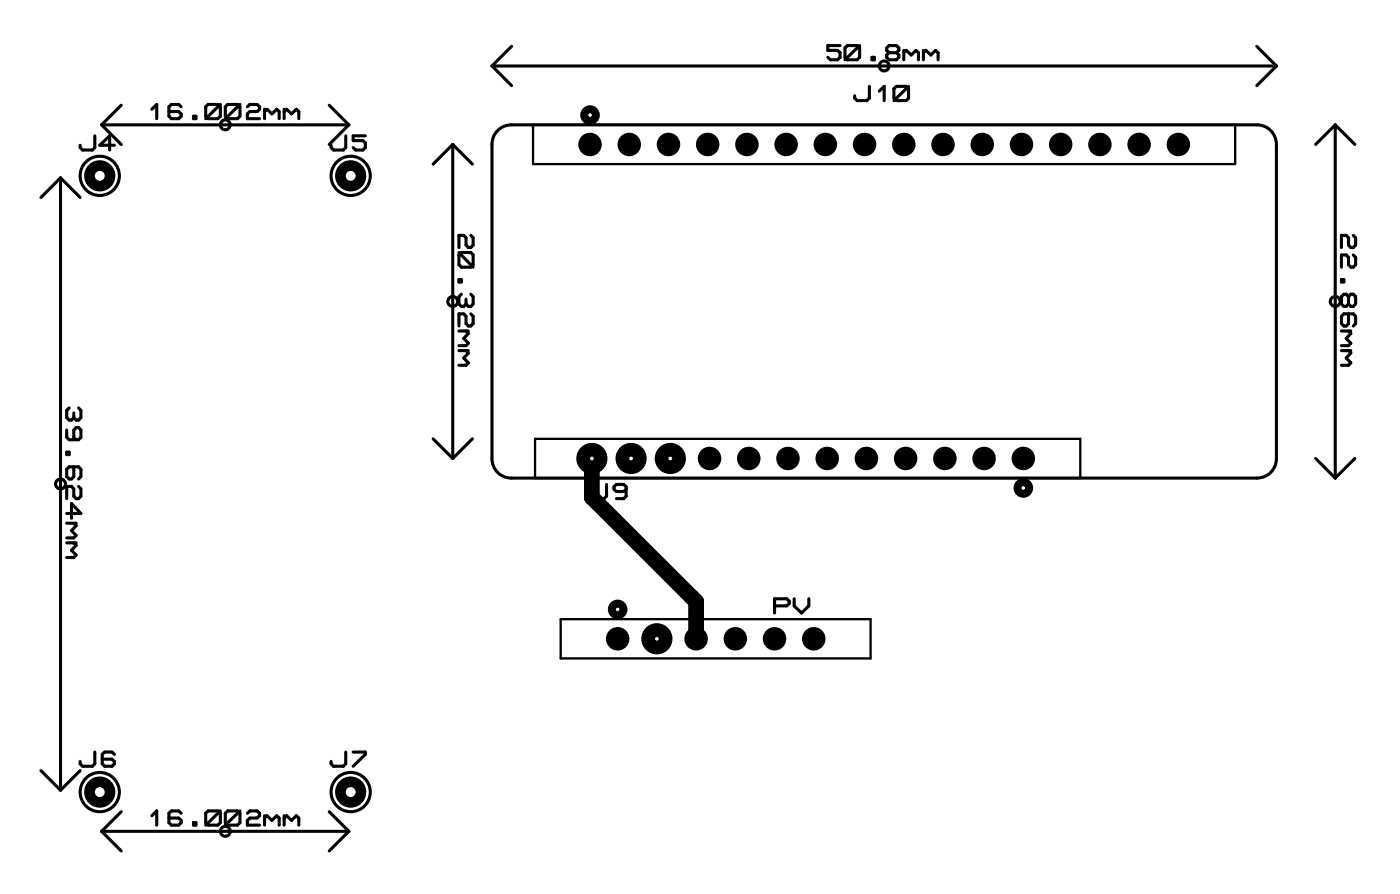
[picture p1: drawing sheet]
<svg xmlns="http://www.w3.org/2000/svg" width="91mm" height="58mm" viewBox="0 0 91 58" stroke-linecap="round" stroke-linejoin="round" font-family="sans-serif">
<path d="M38.3 29.7v2.5l6.8 6.7v2.4" fill="none" stroke="#000" stroke-width="1"/>
<g fill="#000">
<circle cx="6.5" cy="11.4" r="1.01"/>
<circle cx="38.3" cy="32.2" r=".51"/>
<circle cx="44.8" cy="38.6" r=".51"/>
<circle cx="45.1" cy="38.9" r=".51"/>
</g>
<circle cx="6.5" cy="11.4" r=".32" fill="#fff"/>
<g fill="#000">
<circle cx="40" cy="41.3" r=".76"/>
<circle cx="42.5" cy="41.3" r="1.01"/>
</g>
<circle cx="42.5" cy="41.3" r=".12" fill="#fff"/>
<g fill="#000">
<circle cx="43.4" cy="29.7" r="1.01"/>
<circle cx="45.9" cy="29.7" r=".76"/>
<circle cx="48.5" cy="29.7" r=".76"/>
<circle cx="51" cy="29.7" r=".76"/>
<circle cx="53.6" cy="29.7" r=".76"/>
<circle cx="56.1" cy="29.7" r=".76"/>
<circle cx="58.6" cy="29.7" r=".76"/>
<circle cx="61.2" cy="29.7" r=".76"/>
<circle cx="63.7" cy="29.7" r=".76"/>
<circle cx="66.3" cy="29.7" r=".76"/>
<circle cx="45.1" cy="41.3" r=".76"/>
<circle cx="47.6" cy="41.3" r=".76"/>
<circle cx="50.2" cy="41.3" r=".76"/>
<circle cx="52.7" cy="41.3" r=".76"/>
</g>
<circle cx="43.4" cy="29.7" r=".12" fill="#fff"/>
<circle cx="40.9" cy="29.7" r="1.01" fill="#000"/>
<circle cx="40.9" cy="29.7" r=".12" fill="#fff"/>
<circle cx="38.3" cy="29.7" r="1.01" fill="#000"/>
<circle cx="38.3" cy="29.7" r=".12" fill="#fff"/>
<g fill="#000">
<circle cx="22.7" cy="11.4" r="1.01"/>
<circle cx="38.2" cy="9.4" r=".76"/>
<circle cx="40.7" cy="9.4" r=".76"/>
<circle cx="43.3" cy="9.4" r=".76"/>
<circle cx="45.8" cy="9.4" r=".76"/>
<circle cx="48.4" cy="9.4" r=".76"/>
<circle cx="50.9" cy="9.4" r=".76"/>
<circle cx="53.4" cy="9.4" r=".76"/>
<circle cx="56" cy="9.4" r=".76"/>
<circle cx="58.5" cy="9.4" r=".76"/>
<circle cx="61.1" cy="9.4" r=".76"/>
<circle cx="63.6" cy="9.4" r=".76"/>
<circle cx="66.1" cy="9.4" r=".76"/>
<circle cx="68.7" cy="9.4" r=".76"/>
<circle cx="71.2" cy="9.4" r=".76"/>
<circle cx="73.8" cy="9.4" r=".76"/>
<circle cx="76.3" cy="9.4" r=".76"/>
</g>
<circle cx="22.7" cy="11.4" r=".32" fill="#fff"/>
<circle cx="6.5" cy="51.3" r="1.01" fill="#000"/>
<circle cx="6.5" cy="51.3" r=".32" fill="#fff"/>
<circle cx="22.7" cy="51.3" r="1.01" fill="#000"/>
<circle cx="22.7" cy="51.3" r=".32" fill="#fff"/>
<g fill="none" stroke="#000" stroke-width=".2">
<path d="M3.9 11.5v39.6M3.9 11.5l-1.3 1.3M3.9 11.5l1.3 1.3M6.1 8.8v.7l-.1 .2h-.7l-.1-.2v-.1M6.6 8.1h16M6.6 8.1l1.2 1.2M7.4 9.4h-.9l.6-.6v.9M7.8 6.8l-1.2 1.3M9.8 7.1l.3-.3v.9M11.7 6.9l-.1-.1h-.5l-.2 .1v.6l.2 .2h.5l.1-.2v-.1l-.1-.2h-.7M12.5 7.5h.2v.2h-.2zM13.3 6.9l.2-.1h.6l.2 .1v.6l-.2 .2h-.6l-.2-.2z"/>
<path d="M14.3 6.8l-1 .9M14.6 6.9l.1-.1h.7l.1 .1v.6l-.1 .2h-.7l-.1-.2zM15.5 6.8l-.9 .9M16 6.9l.2-.1h.4l.2 .1v.2l-.2 .1h-.4l-.2 .2v.3h.8M17.1 7.1v.6M17.1 7.2l.2-.1 .3 .3 .3-.3 .2 .1v.5M18.4 7.1v.6M18.4 7.2l.2-.1 .3 .3 .3-.3 .1 .1v.5M21.3 6.8l1.3 1.3M22.4 8.8v.7l-.2 .2h-.6l-.2-.2v-.1M22.6 8.1l-1.3 1.2M23.7 8.8h-.8v.3h.6l.2 .1v.3l-.2 .2h-.5l-.1-.2"/>
<path d="M29.3 9.3v20.4M29.3 9.3l-1.3 1.3M29.3 9.3l1.3 1.3M29.7 16.5l.2-.2h.6l.1 .2v.6l-.1 .2h-.6l-.2-.2zM29.7 18.1h.2v.1h-.2zM29.7 16.3l.9 1M29.9 19l-.2 .2v.5l.2 .1h.1l.2-.1M30.2 19.4v.3M30.5 15.2l.1 .2v.5l-.1 .1h-.2l-.1-.1v-.5l-.2-.2h-.3v.8M30.5 19l.1 .2v.5l-.1 .1h-.2l-.1-.1M31.9 4.3h50.8M31.9 4.3l1.2 1.2"/>
<path d="M32.4 8.3l.3-.2h.4h48.3a1.26 1.26 0 0 1 1.3 1.2v20.4a1.25 1.25 0 0 1-1.3 1.2h-48.3a1.25 1.25 0 0 1-1.2-1.2v-20.4v-.4l.2-.3zM33.1 3l-1.2 1.3M54.4 2.9h-.8v.4h.6l.2 .1v.3l-.2 .2h-.4l-.2-.2M54.7 3.1l.2-.2h.6l.2 .2v.6l-.2 .2h-.6l-.2-.2zM55.7 2.9l-1 1M56.3 5.6v.7l-.2 .2h-.6l-.2-.2v-.1M56.5 3.7h.1v.2h-.1zM56.9 5.9l.4-.3v.9M57.6 3.4l-.2-.1v-.2l.2-.2h.4l.2 .2v.2l-.2 .1M57.6 3.4l-.2 .2v.1l.2 .2h.4l.2-.2v-.1l-.2-.2M57.6 3.4h.4M57.9 5.7l.1-.1h.7l.1 .1v.6l-.1 .2h-.7l-.1-.2z"/>
<path d="M58.5 3.3v.6M58.5 3.4l.2-.1 .3 .3 .3-.3 .2 .1v.5M58.8 5.6l-.9 .9M59.8 3.3v.6M59.8 3.4l.2-.1 .3 .3 .3-.3 .1 .1v.5M81.4 3l1.3 1.3M82.7 4.3l-1.3 1.2M86.5 8.1v22.8M86.5 8.1l-1.3 1.2M86.5 8.1l1.2 1.2M86.9 18.1h.1v.1h-.1zM87.3 19.2l-.1-.2h-.2l-.1 .2v.5l.1 .1h.2l.1-.1"/>
<path d="M87.3 19.2l.2-.2h.1l.2 .2v.5l-.2 .1h-.1l-.2-.1M87.3 19.2v.5M87.6 15.2l.2 .2v.5l-.2 .1h-.1l-.2-.1v-.5l-.1-.2h-.3v.8M87.6 16.5l.2 .2v.4l-.2 .2h-.1l-.2-.2v-.4l-.1-.2h-.3v.8M4.3 27.8v.5l.2 .2h.6l.1-.2v-.5l-.1-.1h-.2l-.1 .1v.5l.1 .2M4.3 29.3h.2v.1h-.2zM4.3 33.2h.9l-.6-.6v.9M4.3 33.9h.6M4.3 35.1h.6M4.5 26.4l-.2 .2v.4l.2 .2h.1l.2-.2M4.8 30.2v.6l-.2 .2h-.1l-.2-.2v-.4l.2-.2h.6l.1 .2v.4l-.1 .2M4.8 26.7v.3"/>
<path d="M4.8 33.9l.1 .1-.3 .3 .3 .3-.1 .2h-.5M4.8 35.1l.1 .2-.3 .3 .3 .3-.1 .2h-.5M5.1 31.5l.1 .1v.5l-.1 .2h-.2l-.1-.2v-.5l-.2-.1h-.3v.8M5.1 26.4l.1 .2v.4l-.1 .2h-.2l-.1-.2M28 28.4l1.3 1.3M29.7 21.4h.6M29.7 22.7h.6M30.2 21.4l.1 .2-.3 .3 .3 .3-.1 .2h-.5M30.2 22.7l.1 .1-.3 .4 .3 .3-.1 .1h-.5M30.5 20.3l.1 .2v.4l-.1 .2h-.2l-.1-.2v-.4l-.2-.2h-.3v.8M30.6 28.4l-1.3 1.3M39.3 31.3v.8l-.2 .2h-.6l-.2-.2v-.1"/>
<path d="M40.5 31.7l-.1 .1h-.5l-.1-.1v-.2l.1-.2h.5l.1 .2v.6l-.1 .2h-.5M50.2 39.2h.7l.2-.1v-.2l-.2-.2h-.7v1M51.4 38.7v.5l.5 .5 .5-.5v-.5M85.2 29.7l1.3 1.2M86.9 21.4h.6M86.9 22.7h.6M87.3 20.3v.6l-.1 .2h-.2l-.1-.2v-.4l.1-.2h.6l.2 .2v.4l-.2 .2M87.3 21.4l.2 .2-.3 .3 .3 .3-.2 .2h-.4M87.3 22.7l.2 .1-.3 .4 .3 .3-.2 .1h-.4M87.7 29.7l-1.2 1.2M2.6 49.9l1.3 1.2M5.2 49.9l-1.3 1.2"/>
<path d="M6.1 48.7v.7l-.1 .2h-.7l-.1-.2v-.1M6.6 53.8l1.2 1.3M6.6 53.8h16M7.4 48.8l-.2-.1h-.4l-.2 .1v.6l.2 .2h.4l.2-.2v-.1l-.2-.2h-.6M7.8 52.5l-1.2 1.3M9.8 52.8l.3-.3v.9M11.7 52.6l-.1-.1h-.5l-.2 .1v.6l.2 .2h.5l.1-.2v-.1l-.1-.2h-.7M12.5 53.2h.2v.2h-.2zM13.3 52.6l.2-.1h.6l.2 .1v.6l-.2 .2h-.6l-.2-.2zM14.3 52.5l-1 .9M14.6 52.6l.1-.1h.7l.1 .1v.6l-.1 .2h-.7l-.1-.2zM15.5 52.5l-.9 .9"/>
<path d="M16 52.6l.2-.1h.4l.2 .1v.2l-.2 .1h-.4l-.2 .2v.3h.8M17.1 52.8v.6M17.1 52.9l.2-.1 .3 .3 .3-.3 .2 .1v.5M18.4 52.8v.6M18.4 52.9l.2-.1 .3 .3 .3-.3 .1 .1v.5M21.3 52.5l1.3 1.3M22.4 48.7v.7l-.2 .2h-.6l-.2-.2v-.1M22.6 53.8l-1.3 1.3M22.9 48.7h.8v.1l-.8 .8"/>
<circle cx="6.5" cy="11.4" r="1.27"/>
<circle cx="6.5" cy="11.4" r=".64"/>
<circle cx="14.6" cy="8.1" r=".32"/>
<circle cx="22.7" cy="11.4" r="1.27"/>
<circle cx="22.7" cy="11.4" r=".64"/>
<circle cx="29.3" cy="19.5" r=".32"/>
<circle cx="57.3" cy="4.3" r=".32"/>
<circle cx="86.5" cy="19.5" r=".32"/>
<circle cx="3.9" cy="31.3" r=".32"/>
<circle cx="6.5" cy="51.3" r="1.27"/>
<circle cx="6.5" cy="51.3" r=".64"/>
<circle cx="14.6" cy="53.8" r=".32"/>
<circle cx="22.7" cy="51.3" r="1.27"/>
<circle cx="22.7" cy="51.3" r=".64"/>
</g>
<g fill="none" stroke="#000" stroke-width=".51">
<circle cx="38.2" cy="7.4" r=".38"/>
<circle cx="40" cy="39.4" r=".38"/>
<circle cx="66.3" cy="31.6" r=".38"/>
</g>
<path d="M34.5 8.1h45.5v2.5h-45.5zM34.6 28.4h35.4v2.5h-35.4zM36.3 40.1h20.1v2.5h-20.1z" fill="none" stroke="#000" stroke-width=".15"/>
</svg>
